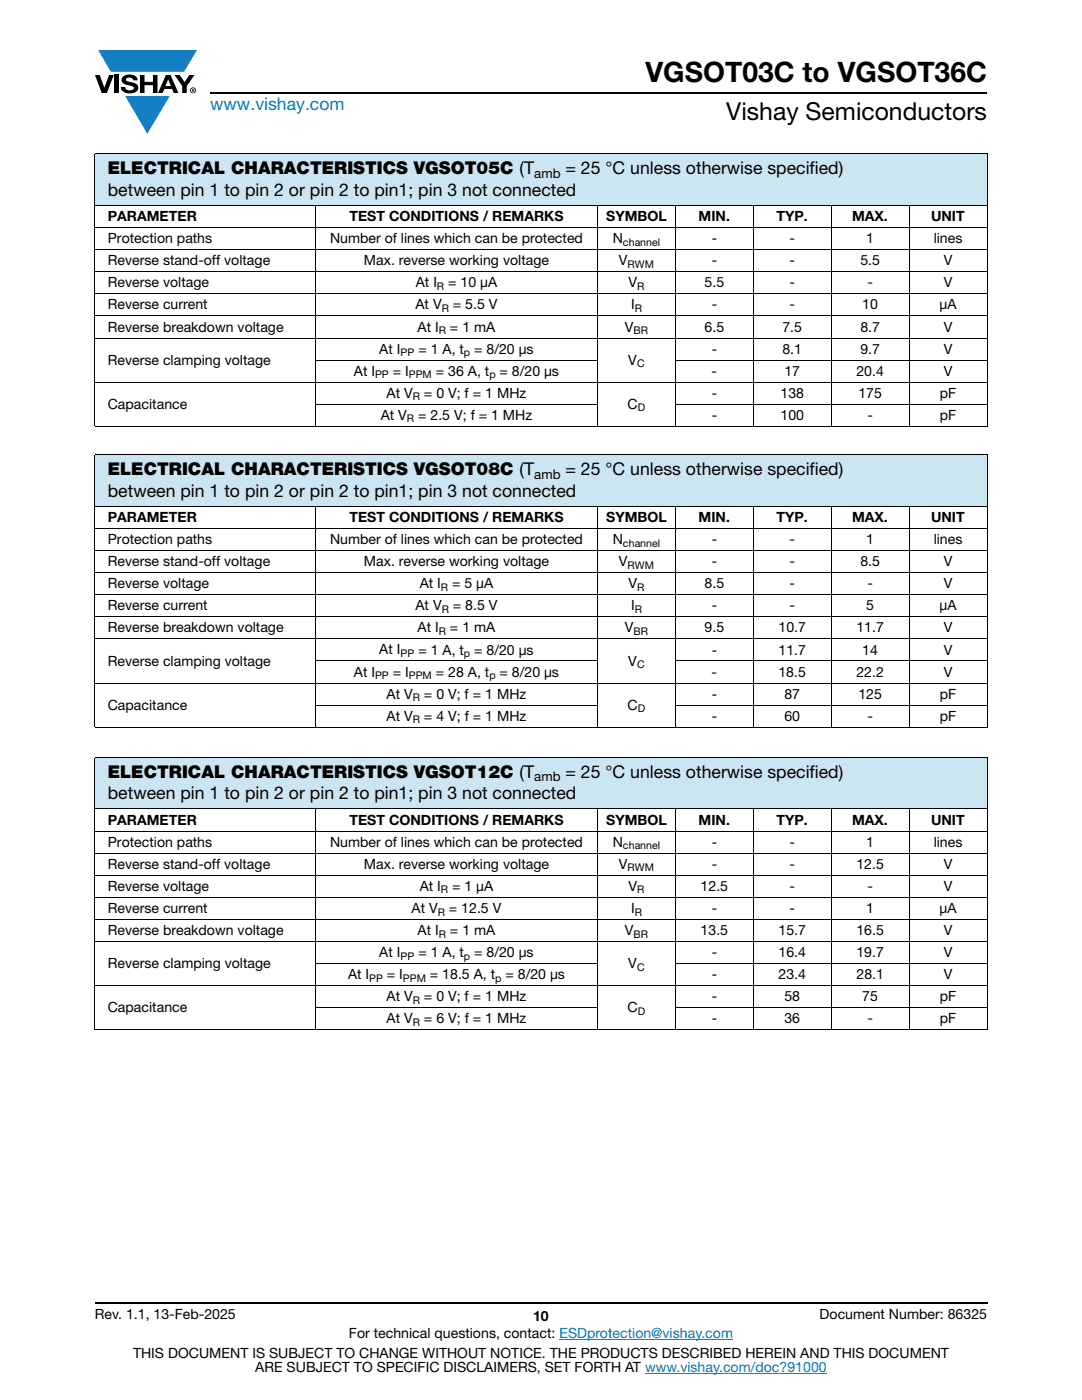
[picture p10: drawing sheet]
<svg xmlns="http://www.w3.org/2000/svg" width="216mm" height="279mm" viewBox="0 0 216 279" stroke-linecap="round" stroke-linejoin="round" font-family="sans-serif">
<defs><g id="words">
<text font-size="5.6" x="128.8" y="16.4">VGSOT03C to VGSOT36C</text>
<text font-size="4.9" x="144.9" y="24">Vishay Semiconductors</text>
<text font-size="3.5" fill="#007ec4" x="42" y="21.9">www.vishay.com</text>
<g font-size="3.5">
<text x="21.5" y="34.8">ELECTRICAL CHARACTERISTICS VGSOT05C (T</text>
<text x="112.8" y="34.8">= 25 °C unless otherwise specified)</text>
<text x="21.5" y="39.1">between pin 1 to pin 2 or pin 2 to pin1; pin 3 not connected</text>
<text x="21.5" y="94.9">ELECTRICAL CHARACTERISTICS VGSOT08C (T</text>
<text x="112.8" y="94.9">= 25 °C unless otherwise specified)</text>
<text x="21.5" y="99.1">between pin 1 to pin 2 or pin 2 to pin1; pin 3 not connected</text>
<text x="21.5" y="155.3">ELECTRICAL CHARACTERISTICS VGSOT12C (T</text>
<text x="112.8" y="155.3">= 25 °C unless otherwise specified)</text>
<text x="21.5" y="159.5">between pin 1 to pin 2 or pin 2 to pin1; pin 3 not connected</text>
</g>
<g font-size="2.8">
<text x="21.5" y="44.1">PARAMETER</text>
<text x="69.7" y="44.1">TEST CONDITIONS / REMARKS</text>
<text x="121" y="44.1">SYMBOL</text>
<text x="139.4" y="44.1">MIN.</text>
<text x="154.9" y="44.1">TYP.</text>
<text x="170" y="44.1">MAX.</text>
<text x="185.8" y="44.1">UNIT</text>
<text x="21.5" y="48.5">Protection paths</text>
<text x="21.5" y="52.9">Reverse stand-off voltage</text>
<text x="65.8" y="48.5">Number of lines which can be protected</text>
<text x="72.6" y="52.9">Max. reverse working voltage</text>
<text x="122.3" y="48.5">N</text>
<text x="123.5" y="52.9">V</text>
<text x="142" y="48.5">-</text>
<text x="142" y="52.9">-</text>
<text x="157.5" y="48.5">-</text>
<text x="157.5" y="52.9">-</text>
<text x="171.7" y="52.9">5.5</text>
<text x="172.8" y="48.5">1</text>
<text x="186.3" y="48.5">lines</text>
<text x="188.3" y="52.9">V</text>
<text x="21.5" y="57.3">Reverse voltage</text>
<text x="83" y="57.3">At I</text>
<text x="89.4" y="57.3">= 10 μA</text>
<text x="125.4" y="57.3">V</text>
<text x="140.6" y="57.3">5.5</text>
<text x="157.5" y="57.3">-</text>
<text x="173.1" y="57.3">-</text>
<text x="188.3" y="57.3">V</text>
<text x="21.5" y="61.8">Reverse current</text>
<text x="82.9" y="61.8">At V</text>
<text x="90.4" y="61.8">= 5.5 V</text>
<text x="125.9" y="61.8">I</text>
<text x="142" y="61.8">-</text>
<text x="157.5" y="61.8">-</text>
<text x="172.1" y="61.8">10</text>
<text x="187.5" y="61.8">μA</text>
<text x="21.5" y="66.2">Reverse breakdown voltage</text>
<text x="75.7" y="70.6">At I</text>
<text x="83.3" y="66.2">At I</text>
<text x="83.5" y="70.6">= 1 A, t</text>
<text x="89.8" y="66.2">= 1 mA</text>
<text x="94.6" y="70.6">= 8/20 μs</text>
<text x="124.7" y="66.2">V</text>
<text x="140.6" y="66.2">6.5</text>
<text x="142" y="70.6">-</text>
<text x="156.1" y="70.6">8.1</text>
<text x="156.1" y="66.2">7.5</text>
<text x="171.7" y="70.6">9.7</text>
<text x="171.7" y="66.2">8.7</text>
<text x="188.3" y="70.6">V</text>
<text x="188.3" y="66.2">V</text>
<text x="21.5" y="72.8">Reverse clamping voltage</text>
<text x="70.6" y="75">At I</text>
<text x="78.4" y="75">= I</text>
<text x="87" y="75">= 36 A, t</text>
<text x="99.7" y="75">= 8/20 μs</text>
<text x="125.4" y="72.8">V</text>
<text x="142" y="75">-</text>
<text x="156.5" y="75">17</text>
<text x="170.9" y="75">20.4</text>
<text x="188.3" y="75">V</text>
<text x="21.5" y="81.6">Capacitance</text>
<text x="76" y="83.8">At V</text>
<text x="77.2" y="79.4">At V</text>
<text x="83.4" y="83.8">= 2.5 V; f = 1 MHz</text>
<text x="84.6" y="79.4">= 0 V; f = 1 MHz</text>
<text x="125.2" y="81.6">C</text>
<text x="142" y="83.8">-</text>
<text x="142" y="79.4">-</text>
<text x="155.7" y="83.8">100</text>
<text x="155.7" y="79.4">138</text>
<text x="171.3" y="79.4">175</text>
<text x="173.1" y="83.8">-</text>
<text x="187.5" y="83.8">pF</text>
<text x="187.5" y="79.4">pF</text>
<text x="21.5" y="104.2">PARAMETER</text>
<text x="69.7" y="104.2">TEST CONDITIONS / REMARKS</text>
<text x="121" y="104.2">SYMBOL</text>
<text x="139.4" y="104.2">MIN.</text>
<text x="154.9" y="104.2">TYP.</text>
<text x="170" y="104.2">MAX.</text>
<text x="185.8" y="104.2">UNIT</text>
<text x="21.5" y="108.6">Protection paths</text>
<text x="21.5" y="113">Reverse stand-off voltage</text>
<text x="65.8" y="108.6">Number of lines which can be protected</text>
<text x="72.6" y="113">Max. reverse working voltage</text>
<text x="122.3" y="108.6">N</text>
<text x="123.5" y="113">V</text>
<text x="142" y="108.6">-</text>
<text x="142" y="113">-</text>
<text x="157.5" y="108.6">-</text>
<text x="157.5" y="113">-</text>
<text x="171.7" y="113">8.5</text>
<text x="172.8" y="108.6">1</text>
<text x="186.3" y="108.6">lines</text>
<text x="188.3" y="113">V</text>
<text x="21.5" y="117.4">Reverse voltage</text>
<text x="83.7" y="117.4">At I</text>
<text x="90.2" y="117.4">= 5 μA</text>
<text x="125.4" y="117.4">V</text>
<text x="140.6" y="117.4">8.5</text>
<text x="157.5" y="117.4">-</text>
<text x="173.1" y="117.4">-</text>
<text x="188.3" y="117.4">V</text>
<text x="21.5" y="121.8">Reverse current</text>
<text x="82.9" y="121.8">At V</text>
<text x="90.4" y="121.8">= 8.5 V</text>
<text x="125.9" y="121.8">I</text>
<text x="142" y="121.8">-</text>
<text x="157.5" y="121.8">-</text>
<text x="172.8" y="121.8">5</text>
<text x="187.5" y="121.8">μA</text>
<text x="21.5" y="126.2">Reverse breakdown voltage</text>
<text x="75.7" y="130.6">At I</text>
<text x="83.3" y="126.2">At I</text>
<text x="83.5" y="130.6">= 1 A, t</text>
<text x="89.8" y="126.2">= 1 mA</text>
<text x="94.6" y="130.6">= 8/20 μs</text>
<text x="124.7" y="126.2">V</text>
<text x="140.6" y="126.2">9.5</text>
<text x="142" y="130.6">-</text>
<text x="155.3" y="130.6">11.7</text>
<text x="155.3" y="126.2">10.7</text>
<text x="170.9" y="126.2">11.7</text>
<text x="172.1" y="130.6">14</text>
<text x="188.3" y="126.2">V</text>
<text x="188.3" y="130.6">V</text>
<text x="21.5" y="132.8">Reverse clamping voltage</text>
<text x="70.6" y="135">At I</text>
<text x="78.4" y="135">= I</text>
<text x="87" y="135">= 28 A, t</text>
<text x="99.7" y="135">= 8/20 μs</text>
<text x="125.4" y="132.8">V</text>
<text x="142" y="135">-</text>
<text x="155.3" y="135">18.5</text>
<text x="170.9" y="135">22.2</text>
<text x="188.3" y="135">V</text>
<text x="21.5" y="141.6">Capacitance</text>
<text x="77.2" y="143.8">At V</text>
<text x="77.2" y="139.4">At V</text>
<text x="84.6" y="139.4">= 0 V; f = 1 MHz</text>
<text x="84.6" y="143.8">= 4 V; f = 1 MHz</text>
<text x="125.2" y="141.6">C</text>
<text x="142" y="143.8">-</text>
<text x="142" y="139.4">-</text>
<text x="156.5" y="143.8">60</text>
<text x="156.5" y="139.4">87</text>
<text x="171.3" y="139.4">125</text>
<text x="173.1" y="143.8">-</text>
<text x="187.5" y="143.8">pF</text>
<text x="187.5" y="139.4">pF</text>
<text x="21.5" y="164.6">PARAMETER</text>
<text x="69.7" y="164.6">TEST CONDITIONS / REMARKS</text>
<text x="121" y="164.6">SYMBOL</text>
<text x="139.4" y="164.6">MIN.</text>
<text x="154.9" y="164.6">TYP.</text>
<text x="170" y="164.6">MAX.</text>
<text x="185.8" y="164.6">UNIT</text>
<text x="21.5" y="169">Protection paths</text>
<text x="21.5" y="173.4">Reverse stand-off voltage</text>
<text x="65.8" y="169">Number of lines which can be protected</text>
<text x="72.6" y="173.4">Max. reverse working voltage</text>
<text x="122.3" y="169">N</text>
<text x="123.5" y="173.4">V</text>
<text x="142" y="169">-</text>
<text x="142" y="173.4">-</text>
<text x="157.5" y="169">-</text>
<text x="157.5" y="173.4">-</text>
<text x="170.9" y="173.4">12.5</text>
<text x="172.8" y="169">1</text>
<text x="186.3" y="169">lines</text>
<text x="188.3" y="173.4">V</text>
<text x="21.5" y="177.8">Reverse voltage</text>
<text x="83.7" y="177.8">At I</text>
<text x="90.2" y="177.8">= 1 μA</text>
<text x="125.4" y="177.8">V</text>
<text x="139.8" y="177.8">12.5</text>
<text x="157.5" y="177.8">-</text>
<text x="173.1" y="177.8">-</text>
<text x="188.3" y="177.8">V</text>
<text x="21.5" y="182.2">Reverse current</text>
<text x="82.1" y="182.2">At V</text>
<text x="89.6" y="182.2">= 12.5 V</text>
<text x="125.9" y="182.2">I</text>
<text x="142" y="182.2">-</text>
<text x="157.5" y="182.2">-</text>
<text x="172.8" y="182.2">1</text>
<text x="187.5" y="182.2">μA</text>
<text x="21.5" y="186.6">Reverse breakdown voltage</text>
<text x="75.7" y="191">At I</text>
<text x="83.3" y="186.6">At I</text>
<text x="83.5" y="191">= 1 A, t</text>
<text x="89.8" y="186.6">= 1 mA</text>
<text x="94.6" y="191">= 8/20 μs</text>
<text x="124.7" y="186.6">V</text>
<text x="139.8" y="186.6">13.5</text>
<text x="142" y="191">-</text>
<text x="155.3" y="186.6">15.7</text>
<text x="155.3" y="191">16.4</text>
<text x="170.9" y="186.6">16.5</text>
<text x="170.9" y="191">19.7</text>
<text x="188.3" y="186.6">V</text>
<text x="188.3" y="191">V</text>
<text x="21.5" y="193.2">Reverse clamping voltage</text>
<text x="69.4" y="195.4">At I</text>
<text x="77.2" y="195.4">= I</text>
<text x="85.8" y="195.4">= 18.5 A, t</text>
<text x="100.9" y="195.4">= 8/20 μs</text>
<text x="125.4" y="193.2">V</text>
<text x="142" y="195.4">-</text>
<text x="155.3" y="195.4">23.4</text>
<text x="170.9" y="195.4">28.1</text>
<text x="188.3" y="195.4">V</text>
<text x="21.5" y="202">Capacitance</text>
<text x="77.2" y="199.8">At V</text>
<text x="84.6" y="199.8">= 0 V; f = 1 MHz</text>
<text x="125.2" y="202">C</text>
<text x="142" y="199.8">-</text>
<text x="156.5" y="199.8">58</text>
<text x="172.1" y="199.8">75</text>
<text x="187.5" y="199.8">pF</text>
<text x="77.2" y="204.3">At V</text>
<text x="84.6" y="204.3">= 6 V; f = 1 MHz</text>
<text x="142" y="204.3">-</text>
<text x="156.5" y="204.3">36</text>
<text x="173.1" y="204.3">-</text>
<text x="187.5" y="204.3">pF</text>
<text x="18.9" y="263.3">Rev. 1.1, 13-Feb-2025</text>
<text x="106.4" y="263.6">10</text>
<text x="163.6" y="263.3">Document Number: 86325</text>
<text x="69.6" y="267.1">For technical questions, contact: ESDprotection@vishay.com</text>
<text x="26.5" y="271">THIS DOCUMENT IS SUBJECT TO CHANGE WITHOUT NOTICE. THE PRODUCTS DESCRIBED HEREIN AND THIS DOCUMENT</text>
<text x="50.9" y="273.8">ARE SUBJECT TO SPECIFIC DISCLAIMERS, SET FORTH AT www.vishay.com/doc?91000</text>
</g>
<g font-size="2.6">
<text x="106.6" y="35.5">amb</text>
<text x="106.6" y="95.5">amb</text>
<text x="106.6" y="155.9">amb</text>
</g>
<g font-size="2.1">
<text x="124.3" y="49">channel</text>
<text x="125.2" y="53.4">RWM</text>
<text x="87.2" y="57.8">R</text>
<text x="127.1" y="57.8">R</text>
<text x="88.1" y="62.3">R</text>
<text x="126.6" y="62.3">R</text>
<text x="79.9" y="71.1">PP</text>
<text x="87.6" y="66.7">R</text>
<text x="92.6" y="71.1">p</text>
<text x="126.4" y="66.7">BR</text>
<text x="74.8" y="75.5">PP</text>
<text x="81.6" y="75.5">PPM</text>
<text x="97.6" y="75.5">p</text>
<text x="127.1" y="73.3">C</text>
<text x="82.4" y="79.9">R</text>
<text x="127.3" y="82.1">D</text>
<text x="81.2" y="84.3">R</text>
<text x="124.3" y="109.1">channel</text>
<text x="125.2" y="113.5">RWM</text>
<text x="88" y="117.9">R</text>
<text x="127.1" y="117.9">R</text>
<text x="88.1" y="122.3">R</text>
<text x="126.6" y="122.3">R</text>
<text x="79.9" y="131.1">PP</text>
<text x="87.6" y="126.7">R</text>
<text x="92.6" y="131.1">p</text>
<text x="126.4" y="126.7">BR</text>
<text x="74.8" y="135.6">PP</text>
<text x="81.6" y="135.6">PPM</text>
<text x="97.6" y="135.6">p</text>
<text x="127.1" y="133.3">C</text>
<text x="82.4" y="140">R</text>
<text x="127.3" y="142.2">D</text>
<text x="82.4" y="144.4">R</text>
<text x="124.3" y="169.5">channel</text>
<text x="125.2" y="173.9">RWM</text>
<text x="88" y="178.3">R</text>
<text x="127.1" y="178.3">R</text>
<text x="87.4" y="182.7">R</text>
<text x="126.6" y="182.7">R</text>
<text x="79.9" y="191.5">PP</text>
<text x="87.6" y="187.1">R</text>
<text x="92.6" y="191.5">p</text>
<text x="126.4" y="187.1">BR</text>
<text x="73.7" y="195.9">PP</text>
<text x="80.4" y="195.9">PPM</text>
<text x="98.8" y="195.9">p</text>
<text x="127.1" y="193.7">C</text>
<text x="82.4" y="200.3">R</text>
<text x="127.3" y="202.5">D</text>
<text x="82.4" y="204.8">R</text>
</g>
</g></defs>
<g fill="#147fc3">
<path d="M19.6 10h19.7l-2.6 4.3h-1.1h-13.5z"/>
<path d="M25 19.2h8.9l-4.5 7.5z"/>
</g>
<g fill="#000">
<path d="M18.9 15h1l.9 2.5 1-2.5h.9l-1.4 3.6h-1zM22.9 15h.9v3.6h-.9zM24.6 15.3a2.1 2.1 0 0 1 2.8 .3l.1 .4h-.9a.79 .79 0 0 0-.7-.5 .79 .79 0 0 0-.8 .4l.3 .3 1 .2a1.08 1.08 0 0 1 1.2 1 1.08 1.08 0 0 1-1.1 1.2 1.73 1.73 0 0 1-2.4-1.2h.9a.96 .96 0 0 0 .8 .6 .96 .96 0 0 0 .9-.4 1.31 1.31 0 0 0-1.2-.6 1.03 1.03 0 0 1-1.1-.6 1.03 1.03 0 0 1 .2-1.1zM27.9 15h.9v1.3h1.7v-1.3h.9v3.6h-.9v-1.6h-1.7v1.6h-.9zM34.8 15h1.1l.9 1.4 1-1.4h1l-1.5 2.2v1.4h-.9v-1.4z"/>
<path d="M33.6 15.9l.5 1.3h-1.1zM33.1 15l-1.6 3.6h1l.3-.8h1.5l.3 .8h1l-1.6-3.6z"/>
<path d="M38.4 17.8h.2v.2h-.2zM38.3 17.7v.7h.1v-.3l.4 .3-.2-.3 .2-.2-.1-.2z"/>
<path d="M38.1 18a.46 .46 0 0 1 .9 0 .46 .46 0 0 1-.9 0zM37.9 18a.6 .6 0 0 0 1.2 0 .6 .6 0 0 0-1.2 0z"/>
</g>
<path d="M42 18.6h155M18.9 260h178.1" fill="none" stroke="#000" stroke-width=".36"/>
<path d="M111.6 267.3h34.7M128.7 274h36.3" fill="none" stroke="#007ec4" stroke-width=".2"/>
<g fill="#cce5f3">
<path d="M18.9 30.7h178.1v10.3h-178.1z"/>
<path d="M18.9 90.7h178.1v10.3h-178.1z"/>
<path d="M18.9 151.2h178.1v10.2h-178.1z"/>
</g>
<g fill="none" stroke="#000" stroke-width=".2">
<path d="M18.9 30.7h178.1M18.9 30.8v54.2M197 30.8v54.2M18.9 41h178.1M18.9 45.4h178.1M18.9 49.8h178.1M18.9 54.2h178.1M18.9 58.6h178.1M62.9 40.9v44.3M119.2 40.9v44.3M134.8 40.9v44.3M150.3 40.9v44.3"/>
<path d="M165.9 40.9v44.3M181.4 40.9v44.3M18.9 63.1h178.1M18.9 67.5h178.1M18.9 76.3h178.1M62.9 71.9h56.4M134.7 71.9h62.3M18.9 85.1h178.1M18.9 90.7h178.1M18.9 90.8v54.3M62.9 80.7h56.4M134.7 80.7h62.3"/>
<path d="M197 90.8v54.3M18.9 101h178.1M18.9 105.5h178.1M18.9 109.9h178.1M18.9 114.3h178.1M18.9 118.7h178.1M62.9 101v44.2M119.2 101v44.2M134.8 101v44.2M150.3 101v44.2M165.9 101v44.2M181.4 101v44.2"/>
<path d="M18.9 123.1h178.1M18.9 127.5h178.1M18.9 136.3h178.1M62.9 131.9h56.4M134.7 131.9h62.3M18.9 145.1h178.1M18.9 151.2h178.1M18.9 151.2v54.3M62.9 140.7h56.4M134.7 140.7h62.3M197 151.2v54.3M18.9 161.4h178.1"/>
<path d="M18.9 165.9h178.1M18.9 170.3h178.1M18.9 174.7h178.1M18.9 179.1h178.1M62.9 161.4v44.2M119.2 161.4v44.2M134.8 161.4v44.2M150.3 161.4v44.2M165.9 161.4v44.2M181.4 161.4v44.2M18.9 183.5h178.1M18.9 187.9h178.1"/>
<path d="M18.9 196.7h178.1M62.9 192.3h56.4M134.7 192.3h62.3M18.9 205.5h178.1M62.9 201.1h56.4M134.7 201.1h62.3"/>
</g>
<use href="#words"/>
</svg>
